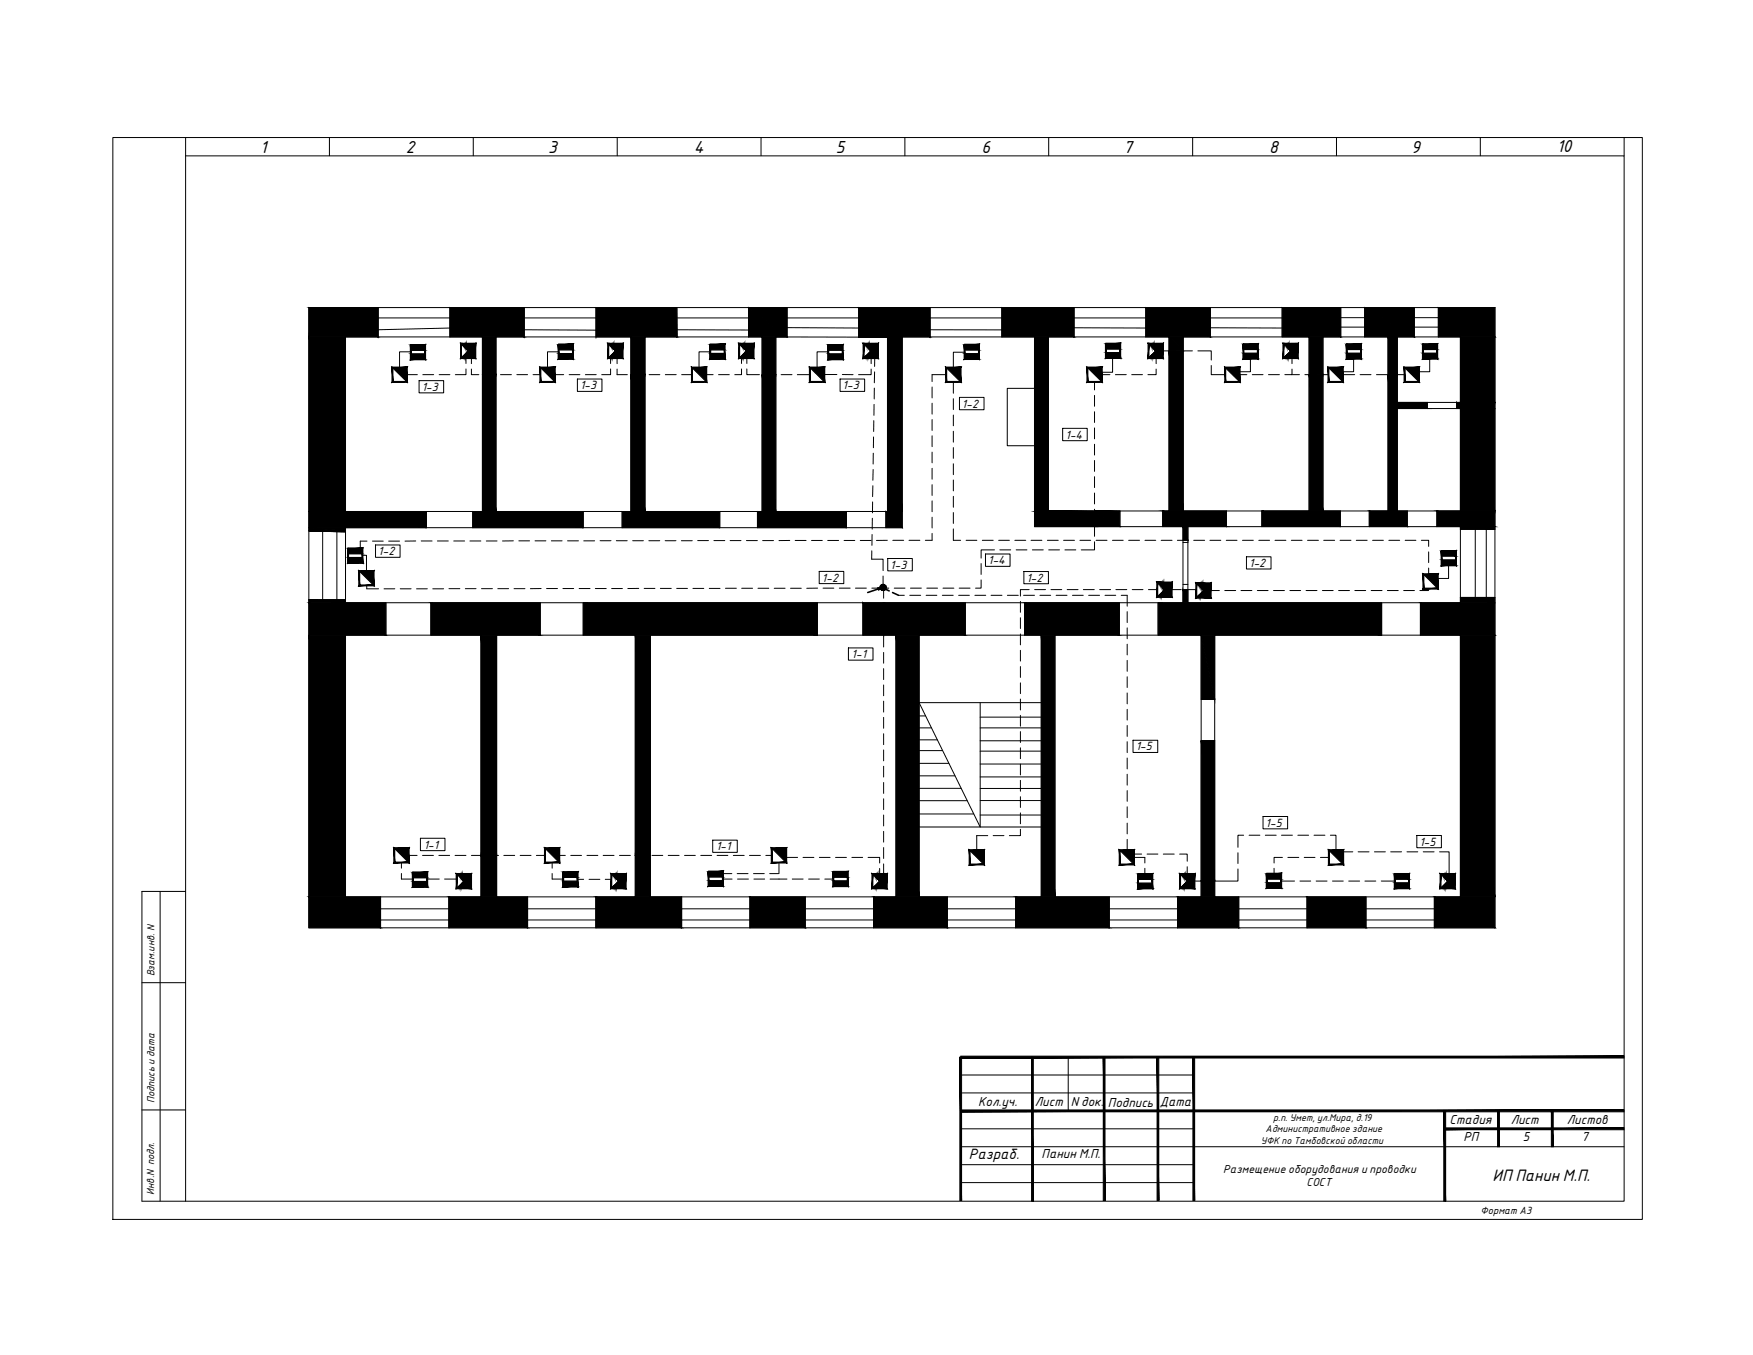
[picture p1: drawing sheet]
<svg xmlns="http://www.w3.org/2000/svg" width="279mm" height="216mm" viewBox="0 0 279 216" stroke-linecap="round" stroke-linejoin="round" font-family="sans-serif">
<defs><g id="words">
<g font-size="2.7">
<text x="41.5" y="24.4">1</text>
<text x="64.7" y="24.4">2</text>
<text x="87.3" y="24.3">3</text>
<text x="110.6" y="24.3">4</text>
<text x="133.2" y="24.3">5</text>
<text x="156.4" y="24.3">6</text>
<text x="179.1" y="24.3">7</text>
<text x="202.3" y="24.3">8</text>
<text x="224.9" y="24.3">9</text>
<text x="248.1" y="24.3">10</text>
</g>
<text font-size="2.5" x="237.9" y="188.2">ИП Панин М.П.</text>
<text font-size="2.3" x="154.4" y="184.7">Разраб.</text>
<g font-size="2">
<text x="155.9" y="176.3">Кол.уч.</text>
<text x="164.9" y="176.3">Лист</text>
<text x="170.7" y="176.3">N док.</text>
<text x="176.6" y="176.4">Подпись</text>
<text x="184.8" y="176.3">Дата</text>
<text x="231" y="179.1">Стадия</text>
<text x="240.8" y="179.1">Лист</text>
<text x="249.7" y="179.1">Листов</text>
<text x="166" y="184.6">Панин М.П.</text>
<text x="233.2" y="181.8">РП</text>
<text x="242.7" y="181.8">5</text>
<text x="252.1" y="181.8">7</text>
</g>
<g font-size="1.8">
<text x="67.2" y="62.3">1-3</text>
<text x="92.4" y="62">1-3</text>
<text x="134.3" y="62">1-3</text>
<text x="153.3" y="64.9">1-2</text>
<text x="169.8" y="69.9">1-4</text>
<text x="60.3" y="88.5">1-2</text>
<text x="157.5" y="89.9">1-4</text>
<text x="131" y="92.7">1-2</text>
<text x="141.9" y="90.6">1-3</text>
<text x="163.6" y="92.7">1-2</text>
<text x="199.1" y="90.3">1-2</text>
<text x="135.7" y="104.9">1-1</text>
<text x="181" y="119.6">1-5</text>
<text x="201.7" y="131.7">1-5</text>
<text x="67.5" y="135.2">1-1</text>
<text x="114.1" y="135.5">1-1</text>
<text x="226.2" y="134.8">1-5</text>
<text x="195" y="186.9">Размещение оборудования и проводки</text>
<text x="208.3" y="189">СОСТ</text>
</g>
<g font-size="1.6">
<text x="24.6" y="155.6" transform="rotate(-90 24.6 155.6)">Взам.инв. N</text>
<text x="24.6" y="175.8" transform="rotate(-90 24.6 175.8)">Подпись и дата</text>
<text x="24.6" y="190.4" transform="rotate(-90 24.6 190.4)">Инв.N подл.</text>
<text x="236" y="193.4">Формат А3</text>
</g>
<g font-size="1.5">
<text x="202.9" y="178.6">р.п. Умет, ул.Мира, д.19</text>
<text x="200.9" y="182.2">УФК по Тамбовской области</text>
<text x="201.7" y="180.4">Административное здание</text>
</g>
</g></defs>
<!-- layer: DESC -->
<g fill="none" stroke="#000" stroke-width=".16">
<path d="M18 21.9h243.8v172.4h-243.8zM29.6 24.8h229.3v166.6h-236.3v-49.4h7M29.6 21.9v169.5M52.5 21.9v2.9M75.4 21.9v2.9M98.4 21.9v2.9M121.3 21.9v2.9M144.2 21.9v2.9M167.1 21.9v2.9M190.1 21.9v2.9M213 21.9v2.9M235.9 21.9v2.9"/>
<path d="M258.9 21.9v2.9M49.2 49h189.1v98.8h-189.1zM55.1 53.7h21.8v27.8h-21.8zM60.3 49v4.8M60.3 50.7h11.4M64.8 59.7h1.7M65.4 56.1h-1.7v2.5M65.5 55h2.2v.8h-2.2zM65.5 56.4h2.2v.9h-2.2zM67.4 59.7h1.7M70 59.7h1.7M71.7 49v4.7"/>
<path d="M71.7 52.3l-11.4 .2M74.3 58.8v.9h-1.7M74.3 57v.9M75.1 58.8v.9h1.2M75.1 57.1v.8M77.2 59.7h1.7M79.1 53.7h21.5v27.8h-21.5zM79.8 59.7h1.7M82.4 59.7h1.7M83.6 50.7h11.4M83.6 49v4.8M83.6 52.5l11.4 .1"/>
<path d="M85 59.7h1.1M88.4 59.7h1.4M89 56.1h-1.7v2.5M89 54.9h2.3v.8h-2.3zM89 56.3h2.3v.9h-2.3zM90.7 59.7h1.7M93.3 59.7h1.7M95 49v4.9M97.3 58.8v.9h-1.4M97.3 57v.9M98.4 58.8v.9h1.6M98.4 57.1v.8"/>
<path d="M100.9 59.7h1.7M102.8 53.7h18.7v27.8h-18.7zM103.5 59.7h1.7M106 59.7h1.8M107.9 50.7h11.4M107.9 49v4.7M107.9 52.5l11.4 .1M108.6 59.7h1.7M112.6 59.7h1.1M113.1 56.1h-1.7v2.5M113.2 54.9h2.3v.8h-2.3zM113.2 56.3h2.3v.9h-2.3z"/>
<path d="M114.5 59.7h1.7M118.2 58.8v.9h-1.1M118.2 57v.9M119 58.8v.9h2M119 57v.9M119.3 49v4.7M121.9 59.7h1.7M124.5 59.7h1.7M125.4 50.7h11.5M125.4 49v4.7M125.4 52.2l11.5 .1M127.1 59.7h2"/>
<path d="M131.4 59.7h2M131.9 56.1h-1.7v2.5M132 55h2.3v.8h-2.3zM132 56.4h2.3v.8h-2.3zM134.3 59.7h1.7M136.9 49v4.7M138.8 58.8v.9h-2M138.8 57.1v.8M139.4 59.3v1.7M139.4 57.1v1.3M141.4 53.7v27.8h-17.8v-27.8h17.8M148.2 50.7h11.5"/>
<path d="M148.2 49v4.8M148.2 52.5l11.5 .1M150.8 59.7h-2.2v1.1M153.7 56.1h-1.8v2.5M153.7 54.9h2.3v.9h-2.3zM153.7 56.4h2.3v.8h-2.3zM159.7 49v4.7M167.1 53.7h19.2v27.7h-19.2zM171.2 50.7h11.4M171.2 49v4.7M171.2 52.2l11.4 .1M175.6 59.7h1.3"/>
<path d="M176.3 54.7h2.3v.9h-2.3zM176.3 56.2h2.3v.8h-2.3zM177.3 57.2v2.1h-1.7M177.8 59.7h1.7M180.4 59.7h1.7M182.6 49v4.7M184.3 58.8v.9h-1.3M184.3 57.1v.8M185.3 55.9h2.2M188.3 55.9h1.7M188.6 53.7h20.1v27.7h-20.1zM190.9 55.9h2.2v1.5"/>
<path d="M192.9 50.7h11.5M192.9 49v4.7M192.9 52.2l11.5 .1M193.1 58.2v1.5h2.2M197.6 59.7h1.1M198.2 54.8h2.3v.9h-2.3zM198.2 56.3h2.3v.8h-2.3zM199.3 57.2v2h-1.7M199.6 59.7h1.7M202.2 59.7h1.7M204.4 49v4.7M205.9 58.8v.9h-1.1"/>
<path d="M205.9 59.7h1.2M205.9 57.1v.8M208 59.7h1.7M210.6 59.7h1.1M210.9 53.7h21.9v27.7h-21.9zM213.7 52.1h3.8M213.7 50.6h3.8M213.7 49v4.7M214 59.7h1.9M214.6 54.8h2.3v.9h-2.3zM214.6 56.3h2.3v.8h-2.3zM215.7 57.2v2h-1.7"/>
<path d="M216.8 59.7h1.7M217.5 49v4.7M219.4 59.7h1.7M221.2 53.7v27.7M222 59.7h1.9M222.7 53.7v27.7M225.4 49v4.7M225.4 52.1h3.8M225.4 50.6h3.8M226.8 54.8h2.3v.9h-2.3zM226.8 56.3h2.3v.8h-2.3zM227.9 57.2v2h-1.7"/>
<path d="M229.2 49v4.7M66.8 60.6h3.9v2h-3.9zM92 60.4h3.9v2h-3.9zM133.9 60.4h3.9v2h-3.9zM139.1 80v1.7M139.1 77.4v1.7M139.2 74.8l-.1 1.7M139.2 72.2v1.7M139.2 69.6v1.7M139.3 67l-.1 1.8M139.3 64.4v1.8M139.4 61.8l-.1 1.8"/>
<path d="M148.6 61.7v1.7M148.6 64.2v1.8M148.6 66.9v1.7M148.6 69.4v1.8M148.6 72v1.8M148.6 74.6v1.8M148.6 77.2v1.7M148.6 79.8v1.7M151.9 60.8v1.9M151.9 63.5v1.8M151.9 66.1v1.7M151.9 68.7v1.7"/>
<path d="M151.9 71.3v1.7M151.9 73.9v1.7M151.9 76.5v1.7M151.9 79.1v1.7M152.9 63.3h3.9v2h-3.9zM164.9 61.9h-4.4v9.1h4.4M169.4 68.2h3.9v2h-3.9zM174.4 60.8v1.3M174.4 63v1.7M174.4 65.6v1.7M174.4 68.2v1.7M174.4 70.8v1.7"/>
<path d="M174.4 73.4v1.7M174.4 76v1.7M174.4 78.6v1.7M222.7 65.1h10.1M222.7 64.1h10.1M227.5 64.1v1M232.2 64.1v1M49.2 84.6l5.9 .2M49.2 95.6h5.9M51.4 84.7v10.9M53.7 84.7v10.9M55.1 84.1h88.7v-30.4h21.1v30.2h23.6v12.1h-133.4z"/>
<path d="M55.5 87.4h2.3v.8h-2.3zM55.5 88.8h2.3v.9h-2.3zM57.8 88.5h.6v2.5M58.5 93.3v.5h1.8M58.5 86.2h-1.1v1.1M59.4 86.2h1.7M59.9 86.8h3.9v2h-3.9zM61.2 93.8h1.7M61.5 96v5.2M61.9 86.2h1.8M63.8 93.8h1.7M66.3 86.2h-1.7"/>
<path d="M66.4 93.8h1.7M67.1 86.2h1.8M68 81.5v2.6M68.7 96v5.2M69 93.8h1.7M69.7 86.2h1.8M71.6 93.8h1.7M72.3 86.2h1.8M74.2 93.8h1.7M74.9 86.2h1.7M75.3 81.5v2.6M76.7 93.8h1.8"/>
<path d="M77.5 86.2h1.7M79.3 93.8h1.8M81.8 86.2h-1.7M81.9 93.8h1.8M82.7 86.2h1.7M85.3 86.2h1.7M86.1 96v5.2M86.2 93.8h-1.7M87.1 93.8h1.8M87.9 86.2h1.7M89.7 93.8h1.7M90.5 86.2h1.7"/>
<path d="M92.3 93.8h1.7M93 81.5v2.6M93 96v5.2M93 86.2h1.8M94.9 93.8h1.7M95.6 86.2h1.8M97.5 93.8h1.7M98.2 86.2h1.8M99.2 81.5v2.6M100.8 86.2h1.7M101.8 93.8h-1.7M102.7 93.8h1.7"/>
<path d="M103.4 86.2h1.7M105.3 93.8h1.7M106 86.2h1.7M107.9 93.8h1.7M108.6 86.2h1.7M110.4 93.8h1.8M111.2 86.1h1.7M113 93.8h1.8M113.8 86.1h1.7M114.7 81.5v2.6M115.6 93.7h1.8M116.4 86.1h1.7"/>
<path d="M118.2 93.7h1.7M119 86.1h1.7M120.7 81.5v2.6M120.8 93.7h1.7M121.6 86.1h1.7M123.4 93.7h1.7M125.9 86.1h-1.7M126 93.7h1.7M126.7 86.1h1.8M129.3 86.1h1.8M130.3 96v5.2M130.3 93.7h-1.7"/>
<path d="M130.6 91h3.9v2h-3.9zM131.2 93.7h1.7M131.9 86.1h1.8M133.8 93.7h1.7M134.5 86.1h1.7M134.9 81.5v2.6M136.3 93.7h1.8M137.1 86.1h1.7M137.5 96v5.2M139 87.8l-.1 1.3h1.9v1.8M139 93.7h2.7M139 85.2v1.7"/>
<path d="M139 82.6v1.7M140.8 91.8v1.8M140.8 93.7v1.6M140.8 96.2v1.7M140.8 98.8v1.7M141.2 81.5v2.6M141.4 86.1h-1.7M141.5 89h3.9v2h-3.9zM142.3 86.1h1.7M142.5 93.7h1.7M143.2 94.9h.9M144.9 86.1h1.7"/>
<path d="M145 94.9h1.7M145.1 93.7h1.7M147.6 94.9h1.7M147.7 93.7h1.7M148.6 85v1.1h-1.1M148.6 82.4v1.7M150.2 94.9h1.7M150.3 93.7h1.7M151.9 84.3v1.8h1.2M151.9 81.7v1.7M152.8 94.9h1.7M152.9 93.7h1.7"/>
<path d="M153.9 96v5.2M154 86.1h1.7M155.4 94.9h1.7M156.4 92.4v1.3h-.9M156.4 89.8v1.7M156.6 86.1h1.7M157.1 88.3h3.9v1.9h-3.9zM158 94.9h1.7M158.5 87.6h-2.1v1.3M159.2 86.1h1.7M159.4 87.6h1.7M160.6 94.9h1.7"/>
<path d="M161.7 86.1h1.8M162 87.6h1.7M162.6 95.8v1.8M162.6 98.4v1.7M163.1 94.9h1.8M163.2 91.1h3.9v1.9h-3.9zM163.3 96v5.2M164 93.9h-1.4v1.1M164.3 86.1h1.8M164.5 87.6h1.8M164.9 93.9h1.7M165.7 94.9h1.8"/>
<path d="M166.9 86.1h1.8M167.1 87.6h1.8M167.5 93.9h1.7M168.3 94.9h1.8M169.5 86.1h1.8M169.7 87.6h1.8M170.1 93.9h1.7M170.9 94.9h1.7M172.1 86.1h1.7M172.7 93.9h1.7M173.5 94.9h1.8M174.4 86.3v1.3h-2.1"/>
<path d="M174.4 81.1v1.8M174.4 83.7v1.8M174.7 86.1h1.7M175.3 93.9h1.7M176.1 94.9h1.7M177.3 86.1h1.7M177.9 93.9h1.7M178.4 96v5.2M178.5 81.4v2.5M178.7 94.9h1v1.7M179.7 97.5v1.7M179.9 86.1h1.7"/>
<path d="M180.5 93.9h1.7M182.5 86.1h1.7M183 93.9h1.4M184.6 96v5.2M185.1 86.1h1.7M185.3 81.4v2.5M186.7 93.9h1.6M187.7 86.1h1.7M188.5 86.4h.8M188.5 93.1h.8M189.1 93.9h1.6M190.3 86.1h1.7"/>
<path d="M192.8 86.1h1.8M192.9 94.1h1.4M195.2 94.1h1.7M195.4 86.1h1.8M195.5 81.4v2.5M197.8 94.1h1.7M198 86.1h1.8M198.7 88.7h3.9v2h-3.9zM200.4 94.1h1.7M200.6 86.1h1.7M201.1 81.4v2.5M203 94.1h1.7"/>
<path d="M203.2 86.1h1.7M205.6 94.1h1.7M205.8 86.1h1.7M208.2 94.1h1.7M208.4 86.1h1.7M210.8 94.1h1.7M211 86.1h1.7M213.4 94.1h1.7M213.6 86.1h1.7M213.6 81.4v2.5M215.9 94.1h1.8M216.2 86.1h1.7"/>
<path d="M218.2 81.4v2.5M218.5 94.1h1.8M218.8 86.1h1.7M220.2 96v5.2M221.1 94.1h1.8M221.4 86.1h1.7M223.7 94.1h1.7M224 86.1h1.7M224.3 81.4v2.5M226.3 94.1h1.4M226.4 96v5.2M226.5 86.1h1.2v1"/>
<path d="M227.7 87.9v1.7M227.7 90.5v1M229 81.4v2.5M229.8 89.2h2.3v.9h-2.3zM230.9 90.1v2.1h-1.7M232.8 83.9h-43.5v12.1h43.5v-12M232.8 84.3h5.5M232.8 95.2h5.5M235.1 84.3v10.9M236.9 84.3v10.9M55.1 101.2h21.6v41.7h-21.6zM79.2 101.2h22.1v41.7h-22.1z"/>
<path d="M103.7 101.2h39.1v41.7h-39.1zM135.2 103.2h3.9v2h-3.9zM140.8 101.4v1.7M140.8 104v1.7M140.8 106.5v1.8M140.8 109.1v1.8M140.8 111.7v1.8M140.8 114.3v1.7M140.8 116.9v1.7M140.8 119.5v1.7M146.5 101.2h19.5v41.7h-19.5zM146.5 116h2"/>
<path d="M146.5 119.6h3.7M146.5 117.9h2.9M146.5 114.1h1M156.2 112v19.8l-9.7-19.8h19.5M156.2 114.3h9.8M156.2 116h9.8M156.2 118h9.8M156.2 119.7h9.8M162.6 101v1.8M162.6 103.6v1.7M162.6 106.2v1.7M162.6 108.8v1.7"/>
<path d="M162.6 111.4v1.7M162.6 114v1.7M162.6 116.6v1.7M162.6 119.2v1.7M168.1 101.2h23.3v41.7h-23.3zM179.7 100v1.8M179.7 102.6v1.8M179.7 105.2v1.8M179.7 107.8v1.7M179.7 110.4v1.7M179.7 113v1.7M179.7 115.6v1.7"/>
<path d="M179.7 118.2v1.7M180.6 117.9h3.9v2h-3.9zM191.4 118h2.2M191.4 111.4h2.2M193.6 101.2h39.2v41.7h-39.2zM64 137.4v.9M64 139.2v.9h1.7M65.1 136.3h1.4M65.8 139h2.3v.9h-2.3zM67 133.6h3.9v1.9h-3.9zM67.3 136.3h1.8M69.9 136.3h1.8"/>
<path d="M72.5 136.3h1.8M75.1 136.3h1.7M77.7 136.3h1.8M80.3 136.3h1.7M82.9 136.3h1.7M85.5 136.3h1.4M88 139.2v.9h1.7M88 137.4v.9M89.1 136.3h1M89.8 139h2.2v.8h-2.2zM91 136.3h1.7M93.5 136.3h1.8"/>
<path d="M96.1 136.3h1.8M98.7 136.3h1.8M101.3 136.3h1.8M103.9 136.3h1.7M106.5 136.3h1.7M109.1 136.3h1.7M111.7 136.3h1.7M112.9 138.9h2.3v.8h-2.3zM113.6 133.9h3.9v1.9h-3.9zM114.3 136.3h1.7M115.2 139.2h1.4M116.9 136.3h1.7"/>
<path d="M117.5 139.2h1.7M119.5 136.3h1.7M120.1 139.2h1.7M122.1 136.3h.9M122.7 139.2h1.4M124.2 137.4v1.8M125.3 136.6h1.8M128 136.6h1.7M130.6 136.6h1.7M132.8 138.9h2.3v.9h-2.3zM133.2 136.6h1.7M135.8 136.6h1.7"/>
<path d="M138.4 136.6h1.8v.9M140.2 138.4v.9M140.8 122.1v1.7M140.8 124.7v1.7M140.8 127.3v1.7M140.8 129.9v1.7M140.8 132.5v1.7M140.8 135.1v1.7M140.8 137.7v1.5M146.5 131.8h19.5M146.5 129.7h8.7M146.5 127.6h7.6"/>
<path d="M146.5 125.6h6.7M146.5 123.6h5.7M146.5 121.6h4.7M156.2 121.7h9.8M156.2 123.8h9.8M156.2 125.6h9.8M156.2 127.6h9.8M156.2 129.9h9.8M157.4 133.1h-1.7v2.4M158.3 133.1h1.7M162.6 132.1v1h-1.7M162.6 121.8v1.7"/>
<path d="M162.6 124.3v1.8M162.6 126.9v1.8M162.6 129.5v1.8M179.7 120.8v1.7M179.7 123.4v1.7M179.7 126v1.7M179.7 128.6v1.7M179.7 131.2v1.7M179.7 133.7v1.8M180.8 136.6h1.7v.9M180.8 136.1h1.2M181.4 139.3h2.3v.8h-2.3z"/>
<path d="M182.5 138.4v.8M182.8 136.1h1.7M185.4 136.1h1.7M188 136.1h1.2v1.1M189.2 138.1v1.1M197.3 138.5v1.9h-6.9M197.3 135.9v1.7M198.2 133.1h-.9v1.9M199.1 133.1h1.7M201.3 130.1h3.9v2h-3.9zM201.7 133.1h1.7M201.9 139.2h2.3v.9h-2.3z"/>
<path d="M203.1 138.4v.8M204.3 133.1h1.7M204.4 136.6h-1.3v.9M205.3 136.6h1.7M206.9 133.1h1.7M207.9 136.6h1.7M209.4 133.1h1.8M210.5 136.6h1.3M212 133.1h.9v2.4M214.1 135.7h1.5M216.5 135.7h1.7M219.1 135.7h1.7"/>
<path d="M221.7 135.7h1.7M222.3 139.2h2.3v.9h-2.3zM224.3 135.7h1.7M225.8 133.1h3.9v2h-3.9zM226.8 135.7h1.8M229.4 135.7h1.6v3.5M22.6 156.6h7M25.5 142v49.4M60.7 146.6h10.8M60.7 144.8h10.8M60.7 142.9v4.9M65.8 140.4h2.3v.9h-2.3z"/>
<path d="M68.1 140.1h1.9M70.9 140.1h1.9M71.5 142.9v4.9M84.1 146.6h10.9M84.1 144.8h10.9M84.1 142.9v4.9M89.8 140.4h2.2v.9h-2.2zM92 140.1h1M93.9 140.1h1.7M95 142.9v4.9M96.5 140.1h.9M108.6 146.6h10.9"/>
<path d="M108.6 144.8h10.9M108.6 142.9v4.9M112.9 140.3h2.3v.9h-2.3zM115.3 140.1h1.4M117.6 140.1h1.7M119.5 142.9v4.9M120.2 140.1h1.7M122.7 140.1h2.7M126.3 140.1h1.7M128.3 146.6h10.9M128.3 144.8h10.9M128.3 142.9v4.9"/>
<path d="M128.9 140.1h1.7M131.5 140.1h1.2M132.8 140.4h2.3v.8h-2.3zM139.2 142.9v4.9M151 146.6h10.9M151 144.8h10.9M151 142.9v4.9M161.9 142.9v4.9M176.8 146.6h10.9M176.8 144.8h10.9M176.8 142.9v4.9M181.4 140.7h2.3v.9h-2.3z"/>
<path d="M187.7 142.9v4.9M197.4 146.6h10.9M197.4 144.8h10.9M197.4 142.9v4.9M201.9 140.7h2.3v.8h-2.3zM204.2 140.4h2.1M207.2 140.4h1.7M208.3 142.9v4.9M209.8 140.4h1.7M212.4 140.4h1.7M215 140.4h1.7M217.5 140.4h1.8"/>
<path d="M217.7 142.9v4.9M217.7 146.6h10.9M217.7 144.8h10.9M220.1 140.4h2.2M222.3 140.7h2.3v.8h-2.3zM228.6 142.9v4.9M22.6 176.9h7M153.1 171.3h37.2M153.1 174.1h37.2M153.1 179.9h37.2M170.3 168.4v8.6M153.1 182.7h105.7"/>
<path d="M153.1 188.4h37.2M153.1 185.6h37.2"/>
</g>
<!-- layer: LINK -->
<g fill="#000" stroke="#000" stroke-width=".16">
<path d="M123.6 53.7h1.8zM136.9 53.7h6.9zM49.2 84.1h5.9v.5zM188.5 93.9h.8zM191.4 101.2h2.2v10.2z"/>
<path d="M49.2 53.7l5.9 27.8v-27.8zM49.2 53.7l5.9 27.8h-5.9z"/>
<path d="M49.2 49l11.1 4.7v-4.7zM49.2 49l11.1 4.7h-11.1z"/>
<path d="M76.9 53.7l2.2 6v-6zM76.9 53.7l2.2 6h-2.2z"/>
<path d="M76.9 59.7l2.2 21.8v-21.8zM76.9 59.7l2.2 21.8h-2.2z"/>
<path d="M71.7 49l11.9 4.7v-4.7zM71.7 49l11.9 4.7h-11.9z"/>
<path d="M100.6 53.7l2.2 6v-6zM100.6 53.7l2.2 6h-2.2z"/>
<path d="M100.6 59.7l2.2 21.8v-21.8zM100.6 59.7l2.2 21.8h-2.2z"/>
<path d="M95 49l12.9 4.7v-4.7zM95 49l12.9 4.7h-12.9z"/>
<path d="M121.5 53.7l2.1 6v-6zM121.5 53.7l2.1 6h-2.1z"/>
<path d="M121.5 59.7l2.1 21.8v-21.8zM121.5 59.7l2.1 21.8h-2.1z"/>
<path d="M119.3 49l6.1 4.7v-4.7zM119.3 49l6.1 4.7h-6.1z"/>
<path d="M136.9 53.7h6.9zM136.9 53.7h6.9zM136.9 53.7h6.9z"/>
<path d="M141.4 53.7l2.4 27.8v-27.8zM141.4 53.7l2.4 27.8h-2.4z"/>
<path d="M136.9 49l11.3 4.7v-4.7zM136.9 49l11.3 4.7h-11.3z"/>
<path d="M164.9 53.7l2.2 27.7v-27.7zM164.9 53.7l2.2 27.7h-2.2z"/>
<path d="M159.7 49l11.5 4.7v-4.7zM159.7 49l11.5 4.7h-11.5z"/>
<path d="M186.3 53.7l2.3 2.2v-2.2zM186.3 53.7l2.3 2.2h-2.3z"/>
<path d="M186.3 55.9l2.3 25.5v-25.5zM186.3 55.9l2.3 25.5h-2.3z"/>
<path d="M182.6 49l10.3 4.7v-4.7zM182.6 49l10.3 4.7h-10.3z"/>
<path d="M208.7 53.7l2.2 6v-6zM208.7 53.7l2.2 6h-2.2z"/>
<path d="M208.7 59.7l2.2 21.7v-21.7zM208.7 59.7l2.2 21.7h-2.2z"/>
<path d="M204.4 49l9.3 4.7v-4.7zM204.4 49l9.3 4.7h-9.3z"/>
<path d="M221.2 53.7l1.5 6v-6zM221.2 53.7l1.5 6h-1.5z"/>
<path d="M221.2 59.7l1.5 21.7v-21.7zM221.2 59.7l1.5 21.7h-1.5z"/>
<path d="M217.5 49l7.9 4.7v-4.7zM217.5 49l7.9 4.7h-7.9z"/>
<path d="M229.2 49l9.1 4.7v-4.7zM229.2 49l9.1 4.7h-9.1z"/>
<path d="M232.8 53.7l5.5 10.4v-10.4zM232.8 53.7l5.5 10.4h-5.5z"/>
<path d="M222.7 64.1l4.8 1v-1zM222.7 64.1l4.8 1h-4.8z"/>
<path d="M232.2 64.1l.6 1v-1zM232.2 64.1l.6 1h-.6z"/>
<path d="M232.8 64.1l5.5 1v-1zM232.8 64.1l5.5 1h-5.5z"/>
<path d="M232.8 65.1l5.5 16.3v-16.3zM232.8 65.1l5.5 16.3h-5.5z"/>
<path d="M49.2 84.1v.5h5.9zM49.2 84.6h5.9v.2z"/>
<path d="M49.2 95.6l5.9 .4v-.4zM49.2 95.6l5.9 .4h-5.9z"/>
<path d="M49.2 96l12.3 5.2v-5.2zM49.2 96l12.3 5.2h-12.3z"/>
<path d="M49.2 81.5l18.8 2.6v-2.6zM49.2 81.5l18.8 2.6h-18.8z"/>
<path d="M68.7 96l17.4 5.2v-5.2zM68.7 96l17.4 5.2h-17.4z"/>
<path d="M75.3 81.5l17.7 2.6v-2.6zM75.3 81.5l17.7 2.6h-17.7z"/>
<path d="M99.2 81.5l15.5 2.6v-2.6zM99.2 81.5l15.5 2.6h-15.5z"/>
<path d="M93 96l37.3 5.2v-5.2zM93 96l37.3 5.2h-37.3z"/>
<path d="M120.7 81.5l14.2 2.6v-2.6zM120.7 81.5l14.2 2.6h-14.2z"/>
<path d="M137.5 96l3.3 5.2v-5.2zM137.5 96l3.3 5.2h-3.3z"/>
<path d="M141.2 81.5l2.6 2.6v-2.6zM141.2 81.5l2.6 2.6h-2.6z"/>
<path d="M140.8 96l13.1 5.2v-5.2zM140.8 96l13.1 5.2h-13.1z"/>
<path d="M164.9 81.4l9.5 .1v-.1zM164.9 81.4l9.5 .1h-9.5z"/>
<path d="M164.9 81.5l9.5 2.4v-2.4zM164.9 81.5l9.5 2.4h-9.5z"/>
<path d="M163.3 96l15.1 5.2v-5.2zM163.3 96l15.1 5.2h-15.1z"/>
<path d="M174.4 81.4l4.1 .1v-.1zM174.4 81.4l4.1 .1h-4.1z"/>
<path d="M174.4 81.5l4.1 2.4v-2.4zM174.4 81.5l4.1 2.4h-4.1z"/>
<path d="M188.5 83.9l.8 2.2v-2.2zM188.5 83.9l.8 2.2h-.8z"/>
<path d="M188.5 93.9l.8 2.1v-2.1zM188.5 93.9l.8 2.1h-.8z"/>
<path d="M185.3 81.4l10.2 2.5v-2.5zM185.3 81.4l10.2 2.5h-10.2z"/>
<path d="M201.1 81.4l12.5 2.5v-2.5zM201.1 81.4l12.5 2.5h-12.5z"/>
<path d="M184.6 96l35.6 5.2v-5.2zM184.6 96l35.6 5.2h-35.6z"/>
<path d="M218.2 81.4l6.1 2.5v-2.5zM218.2 81.4l6.1 2.5h-6.1z"/>
<path d="M229 81.4l9.3 2.5v-2.5zM229 81.4l9.3 2.5h-9.3z"/>
<path d="M232.8 83.9l5.5 .4v-.4zM232.8 83.9l5.5 .4h-5.5z"/>
<path d="M232.8 95.2l5.5 .8v-.8zM232.8 95.2l5.5 .8h-5.5z"/>
<path d="M226.4 96l11.9 5.2v-5.2zM226.4 96l11.9 5.2h-11.9z"/>
<path d="M49.2 101.2l5.9 41.7v-41.7zM49.2 101.2l5.9 41.7h-5.9z"/>
<path d="M76.7 101.2l2.5 35.1v-35.1zM76.7 101.2l2.5 35.1h-2.5z"/>
<path d="M101.3 101.2l2.4 35.1v-35.1zM101.3 101.2l2.4 35.1h-2.4z"/>
<path d="M142.8 101.2l3.7 41.7v-41.7zM142.8 101.2l3.7 41.7h-3.7z"/>
<path d="M166 101.2l2.1 41.7v-41.7zM166 101.2l2.1 41.7h-2.1z"/>
<path d="M191.4 101.2v10.2h2.2zM191.4 111.4h2.2z"/>
<path d="M191.4 118l2.2 22.4v-22.4zM191.4 118l2.2 22.4h-2.2z"/>
<path d="M232.8 101.2l5.5 41.7v-41.7zM232.8 101.2l5.5 41.7h-5.5z"/>
<path d="M76.7 136.3l2.5 6.6v-6.6zM76.7 136.3l2.5 6.6h-2.5z"/>
<path d="M101.3 136.3l2.4 6.6v-6.6zM101.3 136.3l2.4 6.6h-2.4z"/>
<path d="M49.2 142.9l11.5 4.9v-4.9zM49.2 142.9l11.5 4.9h-11.5z"/>
<path d="M71.5 142.9l12.6 4.9v-4.9zM71.5 142.9l12.6 4.9h-12.6z"/>
<path d="M95 142.9l13.6 4.9v-4.9zM95 142.9l13.6 4.9h-13.6z"/>
<path d="M119.5 142.9l8.8 4.9v-4.9zM119.5 142.9l8.8 4.9h-8.8z"/>
<path d="M139.2 142.9l11.8 4.9v-4.9zM139.2 142.9l11.8 4.9h-11.8z"/>
<path d="M161.9 142.9l14.9 4.9v-4.9zM161.9 142.9l14.9 4.9h-14.9z"/>
<path d="M191.4 140.4l2.2 2.5v-2.5zM191.4 140.4l2.2 2.5h-2.2z"/>
<path d="M187.7 142.9l9.7 4.9v-4.9zM187.7 142.9l9.7 4.9h-9.7z"/>
<path d="M208.3 142.9l9.4 4.9v-4.9zM208.3 142.9l9.4 4.9h-9.4z"/>
<path d="M228.6 142.9l9.7 4.9v-4.9zM228.6 142.9l9.7 4.9h-9.7z"/>
</g>
<!-- layer: DESC -->
<g fill="#000" stroke="#000" stroke-width=".16">
<path d="M62.6 58.6h2.2v2.2zM86.2 58.6h2.1l.1 2.2zM110.4 58.6h2.1v2.2zM129.2 58.6h2.1v2.2zM150.9 58.6h2.1v2.2zM173.4 58.6h2.1v2.2zM195.3 58.6h2.2v2.2zM211.8 58.6h2.1l.1 2.2zM223.9 58.6h2.2v2.2zM57.3 91.1h2.2v2.1zM226.9 91.6h2.2v2.1zM62.9 135.2h2.2v2.2z"/>
<path d="M86.9 135.2h2.2v2.2zM123.1 135.2h2.1v2.2zM154.6 135.5h2.2v2.2zM178.5 135.5h2.2v2.2zM211.9 135.5h2.1v2.2z"/>
<path d="M62.5 58.5l.1 .1 2.3-.1zM62.6 58.6l2.3-.1-.1 .1zM64.9 58.5l-.1 .1 .1 2.3zM64.8 58.6l.1 2.3-.1-.1zM62.5 60.9h2.4l-.1-.1zM62.5 60.9l.1-.1h2.2zM62.5 58.5v2.4l.1-.1zM62.5 58.5l.1 .1v2.2z"/>
<path d="M65.5 54.9v.1l2.3-.1zM65.5 55l2.3-.1-.1 .1zM67.8 54.9l-.1 .1 .1 2.3zM67.7 55l.1 2.3-.1-.1zM65.4 57.3h2.4l-.1-.1zM65.4 57.3l.1-.1h2.2zM65.4 55v2.3l.1-.1zM65.4 55h.1v2.2z"/>
<path d="M65.5 55l2.2 .8v-.8zM65.5 55l2.2 .8h-2.2z"/>
<path d="M65.5 56.4l2.2 .9v-.9zM65.5 56.4l2.2 .9h-2.2z"/>
<path d="M73.8 54.8h.1l-.1 .2zM73.9 54.8l-.1 .2h.1z"/>
<path d="M73.9 56.8v.2h-.1zM73.8 56.8v.2l.1-.2z"/>
<path d="M73.9 54.8h.2l-.2 .3zM74.1 54.8l-.2 .3h.2z"/>
<path d="M74.1 54.8h.1l-.1 .5zM74.2 54.8l-.1 .5h.1z"/>
<path d="M74.1 56.7v.3h-.2zM73.9 56.7v.3l.2-.3z"/>
<path d="M74.2 56.6v.4h-.1zM74.1 56.6v.4l.1-.4z"/>
<path d="M74.2 54.8h.2l-.2 .6zM74.4 54.8l-.2 .6h.2z"/>
<path d="M74.3 54.8h.2l-.2 .8zM74.5 54.8l-.2 .8h.2z"/>
<path d="M74.4 56.4v.6h-.2zM74.2 56.4v.6l.2-.6z"/>
<path d="M74.5 54.8h.1l-.1 .9zM74.6 54.8l-.1 .9h.1z"/>
<path d="M74.5 56.2v.8h-.1zM74.4 56.2v.8l.1-.8z"/>
<path d="M74.6 54.8h.2l-.2 2.2zM74.8 54.8l-.2 2.2h.2z"/>
<path d="M74.6 56.1v.9h-.1zM74.5 56.1v.9l.1-.9z"/>
<path d="M74.6 55.9l.2 .1-1.3 1zM73.5 57l.2 .1 1.1-1.1z"/>
<path d="M74.8 54.8h.1l-.1 2.2zM74.9 54.8l-.1 2.2h.1z"/>
<path d="M73.7 54.7l1.1 1.1-.2 .2zM73.7 54.7l-.2 .1 1.1 1.2z"/>
<path d="M74.9 54.8h.1l-.1 2.2zM75 54.8l-.1 2.2h.1z"/>
<path d="M75.1 54.8h.1l-.1 2.2zM75.2 54.8l-.1 2.2h.1z"/>
<path d="M75.2 54.8h.2l-.2 2.2zM75.4 54.8l-.2 2.2h.2z"/>
<path d="M75.4 54.8h.1l-.1 2.2zM75.5 54.8l-.1 2.2h.1z"/>
<path d="M75.5 54.8h.2l-.2 2.2zM75.7 54.8l-.2 2.2h.2z"/>
<path d="M75.8 54.7v2.4l-.1-.1zM75.8 54.7l-.1 .1v2.2zM73.4 54.7h2.4l-.1 .1zM73.4 54.7l.1 .1h2.2zM73.4 54.7l.1 .1-.1 2.3zM73.5 54.8l-.1 2.3 .1-.1zM73.4 57.1l.1-.1 2.3 .1zM73.5 57l2.3 .1-.1-.1z"/>
<path d="M86.1 58.5l.1 .1 2.3-.1zM86.2 58.6l2.3-.1-.2 .1zM88.5 58.5l-.2 .1 .2 2.3zM88.3 58.6l.2 2.3-.2-.1zM86.1 60.9h2.4l-.2-.1zM86.1 60.9l.1-.1h2.1zM86.1 58.5v2.4l.1-.1zM86.1 58.5l.1 .1v2.2z"/>
<path d="M89 54.8v.2l2.4-.2zM89 55l2.4-.2-.2 .2zM91.4 54.8l-.2 .2 .2 2.2zM91.2 55l.2 2.2-.2-.1zM89 57.2h2.4l-.2-.1zM89 57.2l.1-.1h2.1zM89 54.9v2.3l.1-.1zM89 54.9h.1v2.2z"/>
<path d="M89 54.9l2.3 .8v-.8zM89 54.9l2.3 .8h-2.3z"/>
<path d="M89 56.3l2.3 .9v-.9zM89 56.3l2.3 .9h-2.3z"/>
<path d="M97.3 54.8h.1l-.1 .2zM97.4 54.8l-.1 .2h.1z"/>
<path d="M97.4 54.8h.2l-.2 .3zM97.6 54.8l-.2 .3h.2z"/>
<path d="M97.4 56.8v.2h-.1zM97.3 56.8v.2l.1-.2z"/>
<path d="M97.5 56.7v.3h-.1zM97.4 56.7v.3l.1-.3z"/>
<path d="M97.5 54.8h.2l-.2 .5zM97.7 54.8l-.2 .5h.2z"/>
<path d="M97.7 54.8h.1l-.1 .6zM97.8 54.8l-.1 .6h.1z"/>
<path d="M97.7 56.6v.4h-.2zM97.5 56.6v.4l.2-.4z"/>
<path d="M97.8 54.8h.2l-.2 .8zM98 54.8l-.2 .8h.2z"/>
<path d="M97.8 56.4v.6h-.1zM97.7 56.4v.6l.1-.6z"/>
<path d="M98 54.8h.1l-.1 .9zM98.1 54.8l-.1 .9h.1z"/>
<path d="M98 56.2v.8h-.2zM97.8 56.2v.8l.2-.8z"/>
<path d="M98.1 54.8h.1l-.1 2.2zM98.2 54.8l-.1 2.2h.1z"/>
<path d="M98.1 56.1v.9h-.1zM98 56.1v.9l.1-.9z"/>
<path d="M98.1 55.9l.1 .1-1.2 1zM97 57l.1 .1 1.1-1.1z"/>
<path d="M98.2 54.8h.2l-.2 2.2zM98.4 54.8l-.2 2.2h.2z"/>
<path d="M97.1 54.7l1.1 1.1-.1 .2zM97.1 54.7l-.1 .1 1.1 1.2z"/>
<path d="M98.4 54.8h.1l-.1 2.2zM98.5 54.8l-.1 2.2h.1z"/>
<path d="M98.5 54.8h.2l-.2 2.2zM98.7 54.8l-.2 2.2h.2z"/>
<path d="M98.7 54.8h.1l-.1 2.2zM98.8 54.8l-.1 2.2h.1z"/>
<path d="M98.8 54.8h.2l-.2 2.2zM99 54.8l-.2 2.2h.2z"/>
<path d="M99 54.8h.1l-.1 2.2zM99.1 54.8l-.1 2.2h.1z"/>
<path d="M99.3 54.7v2.4l-.2-.1zM99.3 54.7l-.2 .1v2.2zM96.9 54.7h2.4l-.2 .1zM96.9 54.7l.1 .1h2.1zM96.9 54.7l.1 .1-.1 2.3zM97 54.8l-.1 2.3 .1-.1zM96.9 57.1l.1-.1 2.3 .1zM97 57l2.3 .1-.2-.1z"/>
<path d="M110.2 58.5l.2 .1 2.2-.1zM110.4 58.6l2.2-.1-.1 .1zM112.6 58.5l-.1 .1 .1 2.3zM112.5 58.6l.1 2.3-.1-.1zM110.2 60.9h2.4l-.1-.1zM110.4 60.8h2.1l-2.3 .1zM110.2 58.5v2.4l.2-.1zM110.2 58.5l.2 .1v2.2z"/>
<path d="M113.2 54.8v.2l2.4-.2zM113.2 55l2.4-.2-.2 .2zM115.6 54.8l-.2 .2 .2 2.2zM115.4 55l.2 2.2-.2-.1zM113.1 57.2h2.5l-.2-.1zM113.1 57.2l.2-.1h2.1zM113.1 54.9v2.3l.2-.1zM113.1 54.9h.2v2.2z"/>
<path d="M113.2 54.9l2.3 .8v-.8zM113.2 54.9l2.3 .8h-2.3z"/>
<path d="M113.2 56.3l2.3 .9v-.9zM113.2 56.3l2.3 .9h-2.3z"/>
<path d="M118.1 54.8h.2l-.2 .2zM118.3 54.8l-.2 .2h.2z"/>
<path d="M118.3 54.8h.1l-.1 .3zM118.4 54.8l-.1 .3h.1z"/>
<path d="M118.3 56.8v.2h-.2zM118.1 56.8v.2l.2-.2z"/>
<path d="M118.4 56.7v.3h-.1zM118.3 56.7v.3l.1-.3z"/>
<path d="M118.4 54.8h.1l-.1 .5zM118.5 54.8l-.1 .5h.1z"/>
<path d="M118.5 54.8h.2l-.2 .6zM118.7 54.8l-.2 .6h.2z"/>
<path d="M118.5 56.6v.4h-.1zM118.4 56.6v.4l.1-.4z"/>
<path d="M118.7 54.8h.1l-.1 .8zM118.8 54.8l-.1 .8h.1z"/>
<path d="M118.7 56.4v.6h-.2zM118.5 56.4v.6l.2-.6z"/>
<path d="M118.8 54.8h.2l-.2 .9zM119 54.8l-.2 .9h.2z"/>
<path d="M118.8 56.2v.8h-.1zM118.7 56.2v.8l.1-.8z"/>
<path d="M118.9 54.8h.2l-.2 2.2zM119.1 54.8l-.2 2.2h.2z"/>
<path d="M119 56.1v.9h-.2zM118.8 56.1v.9l.2-.9z"/>
<path d="M119 55.9l.1 .1-1.2 1zM117.9 57l.1 .1 1.1-1.1z"/>
<path d="M119.1 54.8h.1l-.1 2.2zM119.2 54.8l-.1 2.2h.1z"/>
<path d="M118 54.7l1.1 1.1-.1 .2zM117.9 54.8l1.1 1.2-1-1.3z"/>
<path d="M119.2 54.8h.2l-.2 2.2zM119.4 54.8l-.2 2.2h.2z"/>
<path d="M119.4 54.8h.2l-.2 2.2zM119.6 54.8l-.2 2.2h.2z"/>
<path d="M119.5 54.8h.2l-.2 2.2zM119.7 54.8l-.2 2.2h.2z"/>
<path d="M119.7 54.8h.2l-.2 2.2zM119.9 54.8l-.2 2.2h.2z"/>
<path d="M119.9 54.8h.1l-.1 2.2zM120 54.8l-.1 2.2h.1z"/>
<path d="M120.2 54.7v2.4l-.2-.1zM120.2 54.7l-.2 .1v2.2zM117.7 54.7h2.5l-.2 .1zM117.7 54.7l.2 .1h2.1zM117.7 54.7l.2 .1-.2 2.3zM117.9 54.8l-.2 2.3 .2-.1zM117.7 57.1l.2-.1 2.3 .1zM117.9 57l2.3 .1-.2-.1z"/>
<path d="M129 58.5l.2 .1 2.3-.1zM129.2 58.6l2.3-.1-.2 .1zM131.3 58.6l.2 2.3v-2.4zM131.3 58.6l.2 2.3-.2-.1zM129 60.9h2.5l-.2-.1zM129 60.9l.2-.1h2.1zM129 58.5v2.4l.2-.1zM129 58.5l.2 .1v2.2z"/>
<path d="M132 54.9v.1l2.4-.1zM132 55l2.4-.1-.2 .1zM134.4 54.9l-.2 .1 .2 2.3zM134.2 55l.2 2.3-.2-.1zM131.9 57.3h2.5l-.2-.1zM131.9 57.3l.2-.1h2.1zM131.9 55v2.3l.2-.1zM131.9 55h.2v2.2z"/>
<path d="M132 55l2.3 .8v-.8zM132 55l2.3 .8h-2.3z"/>
<path d="M132 56.4l2.3 .8v-.8zM132 56.4l2.3 .8h-2.3z"/>
<path d="M138 54.8h.1l-.1 .2zM138.1 54.8l-.1 .2h.1z"/>
<path d="M138.1 54.8h.2l-.2 .3zM138.3 54.8l-.2 .3h.2z"/>
<path d="M138.1 56.8v.2h-.1zM138 56.8v.2l.1-.2z"/>
<path d="M138.2 56.7v.3h-.1zM138.1 56.7v.3l.1-.3z"/>
<path d="M138.2 54.8h.2l-.2 .5zM138.4 54.8l-.2 .5h.2z"/>
<path d="M138.4 54.8h.1l-.1 .6zM138.5 54.8l-.1 .6h.1z"/>
<path d="M138.4 56.6v.4h-.2zM138.2 56.6v.4l.2-.4z"/>
<path d="M138.5 54.8h.2l-.2 .8zM138.7 54.8l-.2 .8h.2z"/>
<path d="M138.5 56.4v.6h-.1zM138.4 56.4v.6l.1-.6z"/>
<path d="M138.7 54.8h.1l-.1 .9zM138.8 54.8l-.1 .9h.1z"/>
<path d="M138.7 56.2v.8h-.2zM138.5 56.2v.8l.2-.8z"/>
<path d="M138.8 54.8h.2l-.2 2.2zM139 54.8l-.2 2.2h.2z"/>
<path d="M138.8 56.1v.9h-.1zM138.7 56.1v.9l.1-.9z"/>
<path d="M138.8 55.9l.1 .1-1.2 1zM137.7 57l.1 .1 1.1-1.1z"/>
<path d="M138.9 54.8h.2l-.2 2.2zM139.1 54.8l-.2 2.2h.2z"/>
<path d="M137.8 54.7l1.1 1.1-.1 .2zM137.7 54.8l1.1 1.2-1-1.3z"/>
<path d="M139.1 54.8h.1l-.1 2.2zM139.2 54.8l-.1 2.2h.1z"/>
<path d="M139.2 54.8h.2l-.2 2.2zM139.4 54.8l-.2 2.2h.2z"/>
<path d="M139.4 54.8h.1l-.1 2.2zM139.5 54.8l-.1 2.2h.1z"/>
<path d="M139.5 54.8h.2l-.2 2.2zM139.7 54.8l-.2 2.2h.2z"/>
<path d="M139.7 54.8h.1l-.1 2.2zM139.8 54.8l-.1 2.2h.1z"/>
<path d="M140 54.7v2.4l-.2-.1zM139.8 54.8v2.2l.2-2.3zM137.6 54.7h2.4l-.2 .1zM137.6 54.7l.1 .1h2.1zM137.6 54.7l.1 .1-.1 2.3zM137.7 54.8l-.1 2.3 .1-.1zM137.6 57.1l.1-.1 2.3 .1zM137.7 57l2.3 .1-.2-.1z"/>
<path d="M150.7 58.5l.2 .1 2.3-.1zM150.9 58.6l2.3-.1-.2 .1zM153 58.6l.2 2.3v-2.4zM153 58.6l.2 2.3-.2-.1zM150.7 60.9h2.5l-.2-.1zM150.7 60.9l.2-.1h2.1zM150.7 58.5v2.4l.2-.1zM150.7 58.5l.2 .1v2.2z"/>
<path d="M153.7 54.8v.2l2.4-.2zM153.7 55l2.4-.2-.2 .2zM156.1 54.8l-.2 .2 .2 2.3zM155.9 55l.2 2.3-.2-.2zM153.7 57.3h2.4l-.2-.2zM153.7 57.3l.1-.2h2.1zM153.7 54.9v2.4l.1-.2zM153.7 54.9h.1v2.2z"/>
<path d="M153.7 54.9l2.3 .9v-.9zM153.7 54.9l2.3 .9h-2.3z"/>
<path d="M153.7 56.4l2.3 .8v-.8zM153.7 56.4l2.3 .8h-2.3z"/>
<path d="M173.2 58.5l.2 .1 2.3-.1zM173.4 58.6l2.3-.1-.2 .1zM175.7 58.5l-.2 .1 .2 2.3zM175.5 58.6l.2 2.3-.2-.1zM173.2 60.9h2.5l-.2-.1zM173.2 60.9l.2-.1h2.1zM173.2 58.5v2.4l.2-.1zM173.2 58.5l.2 .1v2.2z"/>
<path d="M176.3 54.7v.1l2.3-.1zM176.3 54.8l2.3-.1-.1 .1zM178.6 54.7l-.1 .1 .1 2.3zM178.5 54.8l.1 2.3-.1-.1zM176.2 57.1h2.4l-.1-.1zM176.2 57.1l.1-.1h2.2zM176.2 54.7v2.4l.1-.1zM176.2 54.7h.1v2.3z"/>
<path d="M176.3 54.7l2.3 .9v-.9zM176.3 54.7l2.3 .9h-2.3z"/>
<path d="M176.3 56.2l2.3 .8v-.8zM176.3 56.2l2.3 .8h-2.3z"/>
<path d="M183.4 54.8h.1l-.1 .2zM183.5 54.8l-.1 .2h.1z"/>
<path d="M183.5 56.8v.2h-.1zM183.4 56.8v.2l.1-.2z"/>
<path d="M183.5 54.8h.2l-.2 .3zM183.7 54.8l-.2 .3h.2z"/>
<path d="M183.6 54.8h.2l-.2 .5zM183.8 54.8l-.2 .5h.2z"/>
<path d="M183.7 56.7v.3h-.2zM183.5 56.7v.3l.2-.3z"/>
<path d="M183.8 56.6v.4h-.2zM183.6 56.6v.4l.2-.4z"/>
<path d="M183.8 54.8h.1l-.1 .6zM183.9 54.8l-.1 .6h.1z"/>
<path d="M183.9 54.8h.2l-.2 .8zM184.1 54.8l-.2 .8h.2z"/>
<path d="M183.9 56.4v.6h-.1zM183.8 56.4v.6l.1-.6z"/>
<path d="M184.1 54.8h.1l-.1 .9zM184.2 54.8l-.1 .9h.1z"/>
<path d="M184.1 56.2v.8h-.2zM183.9 56.2v.8l.2-.8z"/>
<path d="M184.2 54.8h.2l-.2 2.2zM184.4 54.8l-.2 2.2h.2z"/>
<path d="M184.2 56.1v.9h-.1zM184.1 56.1v.9l.1-.9z"/>
<path d="M184.2 55.9l.1 .1-1.2 1zM183.1 57l.1 .1 1.1-1.1z"/>
<path d="M184.3 54.8h.2l-.2 2.2zM184.5 54.8l-.2 2.2h.2z"/>
<path d="M183.2 54.7l1.1 1.1-.1 .2zM183.1 54.8l1.1 1.2-1-1.3z"/>
<path d="M184.5 54.8h.1l-.1 2.2zM184.6 54.8l-.1 2.2h.1z"/>
<path d="M184.7 54.8h.1l-.1 2.2zM184.8 54.8l-.1 2.2h.1z"/>
<path d="M184.8 54.8h.1l-.1 2.2zM184.9 54.8l-.1 2.2h.1z"/>
<path d="M184.9 54.8h.2l-.2 2.2zM185.1 54.8l-.2 2.2h.2z"/>
<path d="M185.1 54.8h.1l-.1 2.2zM185.2 54.8l-.1 2.2h.1z"/>
<path d="M185.4 54.7v2.4l-.1-.1zM185.4 54.7l-.1 .1v2.2zM183 54.7h2.4l-.1 .1zM183 54.7l.1 .1h2.2zM183 54.7l.1 .1-.1 2.3zM183.1 54.8l-.1 2.3 .1-.1zM183 57.1l.1-.1 2.3 .1zM183.1 57l2.3 .1-.1-.1z"/>
<path d="M195.2 58.5l.2 .1 2.2-.1zM195.4 58.6l2.2-.1-.1 .1zM197.6 58.5l-.1 .1 .1 2.3zM197.5 58.6l.1 2.3-.1-.1zM195.2 60.9h2.4l-.1-.1zM195.2 60.9l.2-.1h2.1zM195.2 58.5v2.4l.2-.1zM195.2 58.5l.2 .1v2.2z"/>
<path d="M198.2 54.8v.1l2.3-.1zM198.2 54.9l2.3-.1-.1 .1zM200.5 54.8l-.1 .1 .1 2.3zM200.4 54.9l.1 2.3-.1-.1zM198.1 57.2h2.4l-.1-.1zM198.1 57.2l.2-.1h2.1zM198.1 54.8v2.4l.2-.1zM198.1 54.8h.2v2.3z"/>
<path d="M198.2 54.8l2.3 .9v-.9zM198.2 54.8l2.3 .9h-2.3z"/>
<path d="M198.2 56.3l2.3 .8v-.8zM198.2 56.3l2.3 .8h-2.3z"/>
<path d="M204.9 54.8h.1l-.1 .2zM205 54.8l-.1 .2h.1z"/>
<path d="M205 54.8h.2l-.2 .3zM205.2 54.8l-.2 .3h.2z"/>
<path d="M204.9 57l.1-.2v.2zM204.9 56.8v.2l.1-.2z"/>
<path d="M205.1 54.8h.2l-.2 .5zM205.3 54.8l-.2 .5h.2z"/>
<path d="M205.2 56.7v.3h-.2zM205 56.7v.3l.2-.3z"/>
<path d="M205.3 54.8h.1l-.1 .6zM205.4 54.8l-.1 .6h.1z"/>
<path d="M205.3 56.6v.4h-.1zM205.1 56.6l.1 .4 .1-.4z"/>
<path d="M205.4 54.8h.2l-.2 .8zM205.6 54.8l-.2 .8h.2z"/>
<path d="M205.5 56.4v.6h-.2zM205.3 56.4v.6l.2-.6z"/>
<path d="M205.6 54.8h.1l-.1 .9zM205.7 54.8l-.1 .9h.1z"/>
<path d="M205.6 56.2v.8h-.2zM205.4 56.2v.8l.2-.8z"/>
<path d="M205.7 54.8h.2l-.2 2.2zM205.9 54.8l-.2 2.2h.2z"/>
<path d="M205.7 56.1v.9h-.1zM205.6 56.1v.9l.1-.9z"/>
<path d="M205.7 55.9l.1 .1-1.1 1zM204.7 57l.1 .1 1-1.1z"/>
<path d="M204.8 54.7l1 1.1-.1 .2zM204.8 54.7l-.1 .1 1 1.2z"/>
<path d="M205.9 54.8h.1l-.1 2.2zM206 54.8l-.1 2.2h.1z"/>
<path d="M206 54.8h.2l-.2 2.2zM206.2 54.8l-.2 2.2h.2z"/>
<path d="M206.2 54.8h.1l-.1 2.2zM206.3 54.8l-.1 2.2h.1z"/>
<path d="M206.3 54.8h.2l-.2 2.2zM206.5 54.8l-.2 2.2h.2z"/>
<path d="M206.5 54.8h.1l-.1 2.2zM206.6 54.8l-.1 2.2h.1z"/>
<path d="M206.6 54.8h.2l-.2 2.2zM206.8 54.8l-.2 2.2h.2z"/>
<path d="M206.9 54.7v2.4l-.1-.1zM206.9 54.7l-.1 .1v2.2zM204.5 54.7h2.4l-.1 .1zM204.5 54.7l.1 .1h2.2zM204.5 54.7l.1 .1-.1 2.3zM204.6 54.8l-.1 2.3 .1-.1zM204.5 57.1l.1-.1 2.3 .1zM204.6 57l2.3 .1-.1-.1z"/>
<path d="M211.7 58.5l.1 .1 2.3-.1zM211.8 58.6l2.3-.1-.2 .1zM214.1 58.5l-.2 .1 .2 2.3zM213.9 58.6l.2 2.3-.2-.1zM211.7 60.9h2.4l-.2-.1zM211.7 60.9l.1-.1h2.1zM211.7 58.5v2.4l.1-.1zM211.7 58.5l.1 .1v2.2z"/>
<path d="M214.6 54.8v.1l2.4-.1zM214.6 54.9l2.4-.1-.2 .1zM217 54.8l-.2 .1 .2 2.3zM216.8 54.9l.2 2.3-.2-.1zM214.6 57.2h2.4l-.2-.1zM214.6 57.2l.1-.1h2.1zM214.6 54.8v2.4l.1-.1zM214.6 54.8h.1v2.3z"/>
<path d="M214.6 54.8l2.3 .9v-.9zM214.6 54.8l2.3 .9h-2.3z"/>
<path d="M214.6 56.3l2.3 .8v-.8zM214.6 56.3l2.3 .8h-2.3z"/>
<path d="M223.8 58.5l.2 .1 2.2-.1zM224 58.6l2.2-.1-.1 .1zM226.1 58.6l.1 2.3v-2.4zM226.1 58.6l.1 2.3-.1-.1zM223.8 60.9h2.4l-.1-.1zM223.8 60.9l.2-.1h2.1zM223.8 58.5v2.4l.2-.1zM223.8 58.5l.2 .1v2.2z"/>
<path d="M226.8 54.8v.1l2.3-.1zM226.8 54.9l2.3-.1-.1 .1zM229.1 54.8l-.1 .1 .1 2.3zM229 54.9l.1 2.3-.1-.1zM226.7 57.2h2.4l-.1-.1zM226.7 57.2l.2-.1h2.1zM226.7 54.8v2.4l.2-.1zM226.7 54.8h.2v2.3z"/>
<path d="M226.8 54.8l2.3 .9v-.9zM226.8 54.8l2.3 .9h-2.3z"/>
<path d="M226.8 56.3l2.3 .8v-.8zM226.8 56.3l2.3 .8h-2.3z"/>
<path d="M55.5 87.3v.2l2.3-.2zM55.5 87.5l2.3-.2-.1 .2zM57.8 87.3l-.1 .2 .1 2.3zM57.7 87.5l.1 2.3-.1-.2zM55.4 89.8h2.4l-.1-.2zM55.4 89.8l.2-.2h2.1zM55.4 87.4v2.4l.2-.2zM55.4 87.4h.2v2.2z"/>
<path d="M57.2 90.9l.1 .2 2.3-.2zM57.3 91.1l2.3-.2-.1 .2zM59.6 90.9l-.1 .2 .1 2.3zM59.5 91.1l.1 2.3-.1-.2zM57.2 93.4h2.4l-.1-.2zM57.2 93.4l.1-.2h2.2zM57.2 90.9v2.5l.1-.2zM57.2 90.9l.1 .2v2.1z"/>
<path d="M55.5 87.4l2.3 .8v-.8zM55.5 87.4l2.3 .8h-2.3z"/>
<path d="M55.5 88.8l2.3 .9v-.9zM55.5 88.8l2.3 .9h-2.3z"/>
<path d="M139.9 93.7h.4zM140 93.7v.1l.3-.1z"/>
<path d="M140 93.8l.3-.1zM140 93.8l.1 .2 .1-.2z"/>
<path d="M140.7 93.2h.2zM140.6 93.2h.3z"/>
<path d="M140.6 93.2h.3zM140.5 93.2h.4z"/>
<path d="M140.6 94h.3zM140.6 94l.2 .1z"/>
<path d="M140.5 93.2h.5zM140.5 93.2h.5z"/>
<path d="M140.5 94h.4zM140.5 94h.4z"/>
<path d="M140.5 93.2l.6 .1zM140.5 93.2l.6 .1h-.7z"/>
<path d="M140.5 94h.5zM140.5 94h.4z"/>
<path d="M140.4 93.3l.7 .1zM140.4 93.3l.7 .1h-.8z"/>
<path d="M140.4 93.9h.7zM140.4 93.9l.6 .1z"/>
<path d="M140.3 93.4h.9zM140.3 93.4h.9z"/>
<path d="M140.3 93.8h.8zM140.3 93.8l.8 .1z"/>
<path d="M140.3 93.4l.9 .1v-.1zM140.3 93.4l.9 .1h-.9z"/>
<path d="M140.3 93.8h.9zM140.3 93.8h.8z"/>
<path d="M140.3 93.5l.9 .1v-.1zM140.3 93.5l.9 .1h-.9z"/>
<path d="M140.3 93.6l.9 .1v-.1zM140.3 93.6l.9 .1h-.9z"/>
<path d="M140.3 93.7l.9 .1v-.1zM140.3 93.7l.9 .1h-.9z"/>
<path d="M184.8 92.9h.1l-.1 .1zM184.9 92.9l-.1 .1h.1z"/>
<path d="M184.9 94.9v.1h-.1zM184.8 94.9v.1l.1-.1z"/>
<path d="M184.9 92.9h.2l-.2 .3zM185.1 92.9l-.2 .3h.2z"/>
<path d="M185 92.9h.2l-.2 .4zM185.2 92.9l-.2 .4h.2z"/>
<path d="M185.1 94.7v.3h-.2zM184.9 94.7v.3l.2-.3z"/>
<path d="M185.2 94.6v.5h-.2zM185 94.6v.5l.2-.5z"/>
<path d="M185.2 92.8h.1l-.1 .7zM185.3 92.8l-.1 .7h.1z"/>
<path d="M185.3 92.9h.2l-.2 .7zM185.5 92.9l-.2 .7h.2z"/>
<path d="M185.3 94.4v.6h-.1zM185.2 94.4v.6l.1-.6z"/>
<path d="M185.5 92.9h.1l-.1 .9zM185.6 92.9l-.1 .9h.1z"/>
<path d="M185.5 94.3v.7h-.2zM185.3 94.3v.7l.2-.7z"/>
<path d="M185.6 92.9h.2l-.2 2.1zM185.8 92.9l-.2 2.1h.2z"/>
<path d="M185.6 94.1v.9h-.1zM185.5 94.1v.9l.1-.9z"/>
<path d="M185.6 93.9l.1 .1-1.2 1zM184.5 95l.1 .1 1.1-1.1z"/>
<path d="M185.7 92.9h.2l-.2 2.1zM185.9 92.9l-.2 2.1h.2z"/>
<path d="M184.7 92.8l1 1.1-.1 .1zM184.7 92.8l-.2 .1 1.1 1.1z"/>
<path d="M185.9 92.9h.1l-.1 2.1zM186 92.9l-.1 2.1h.1z"/>
<path d="M186 92.9h.2l-.2 2.1zM186.2 92.9l-.2 2.1h.2z"/>
<path d="M186.2 92.9h.1l-.1 2.1zM186.3 92.9l-.1 2.1h.1z"/>
<path d="M186.3 92.9h.2l-.2 2.1zM186.5 92.9l-.2 2.1h.2z"/>
<path d="M186.5 92.9h.1l-.1 2.1zM186.6 92.9l-.1 2.1h.1z"/>
<path d="M186.8 92.7v2.5l-.1-.2zM186.8 92.7l-.1 .2v2.1zM184.4 92.7h2.4l-.1 .2zM184.4 92.7l.1 .2h2.2zM184.4 92.7l.1 .2-.1 2.3zM184.5 92.9l-.1 2.3 .1-.2zM184.4 95.2l.1-.2 2.3 .2zM184.5 95l2.3 .2-.1-.2z"/>
<path d="M191 93h.1l-.1 .2zM191.1 93l-.1 .2h.1z"/>
<path d="M191.1 95v.2h-.1zM191 95v.2l.1-.2z"/>
<path d="M191.1 93h.2l-.2 .3zM191.3 93l-.2 .3h.2z"/>
<path d="M191.3 93h.1l-.1 .5zM191.4 93l-.1 .5h.1z"/>
<path d="M191.3 94.9v.3h-.2zM191.1 94.9v.3l.2-.3z"/>
<path d="M191.4 94.7v.5h-.1zM191.3 94.7v.5l.1-.5z"/>
<path d="M191.4 93h.2l-.2 .6zM191.6 93l-.2 .6h.2z"/>
<path d="M191.5 93h.2l-.2 .8zM191.7 93l-.2 .8h.2z"/>
<path d="M191.6 94.6v.6h-.2zM191.4 94.6v.6l.2-.6z"/>
<path d="M191.7 93h.1l-.1 .9zM191.8 93l-.1 .9h.1z"/>
<path d="M191.7 94.4v.8h-.1zM191.6 94.4v.8l.1-.8z"/>
<path d="M191.8 93h.2l-.2 2.2zM192 93l-.2 2.2h.2z"/>
<path d="M191.8 94.3v.9h-.1zM191.7 94.3v.9l.1-.9z"/>
<path d="M191.8 94.1l.2 .1-1.3 1zM190.7 95.2l.2 .1 1.1-1.1z"/>
<path d="M192 93h.1l-.1 2.2zM192.1 93l-.1 2.2h.1z"/>
<path d="M190.9 92.9l1.1 1.1-.2 .1zM190.7 93l1.1 1.1-.9-1.2z"/>
<path d="M192.1 93h.1l-.1 2.2zM192.2 93l-.1 2.2h.2z"/>
<path d="M192.3 93h.1l-.1 2.2zM192.4 93l-.1 2.2h.1z"/>
<path d="M192.4 93h.2l-.2 2.2zM192.6 93l-.2 2.2h.2z"/>
<path d="M192.6 93h.1l-.1 2.2zM192.7 93l-.1 2.2h.1z"/>
<path d="M192.7 93h.2l-.2 2.2zM192.9 93l-.2 2.2h.2z"/>
<path d="M193 92.9v2.4l-.1-.1zM193 92.9l-.1 .1v2.2zM190.6 92.9h2.4l-.1 .1zM190.6 92.9l.1 .1h2.2zM190.6 92.9l.1 .1-.1 2.3zM190.7 93l-.1 2.3 .1-.1zM190.6 95.3l.1-.1 2.3 .1zM190.7 95.2l2.3 .1-.1-.1z"/>
<path d="M226.8 91.4l.1 .2 2.3-.2zM226.9 91.6l2.3-.2-.1 .2zM229.2 91.4l-.1 .2 .1 2.3zM229.1 91.6l.1 2.3-.1-.2zM226.8 93.9h2.4l-.1-.2zM226.8 93.9l.1-.2h2.2zM226.8 91.4v2.5l.1-.2zM226.8 91.4l.1 .2v2.1z"/>
<path d="M229.8 87.7v.2l2.3-.2zM229.8 87.9l2.3-.2-.1 .2zM232.1 87.7l-.1 .2 .1 2.3zM232 87.9l.1 2.3-.1-.2zM229.7 90.2h2.4l-.1-.2zM229.7 90.2l.1-.2h2.2zM229.7 87.8v2.4l.1-.2zM229.7 87.8h.1v2.2z"/>
<path d="M229.8 87.8l2.3 .8v-.8zM229.8 87.8l2.3 .8h-2.3z"/>
<path d="M229.8 89.2l2.3 .9v-.9zM229.8 89.2l2.3 .9h-2.3z"/>
<path d="M62.8 135.1l.1 .1 2.3-.1zM62.9 135.2l2.3-.1-.1 .1zM65.2 135.1l-.1 .1 .1 2.3zM65.1 135.2l.1 2.3-.1-.1zM62.8 137.5h2.4l-.1-.1zM62.8 137.5l.1-.1h2.2zM62.8 135.1v2.4l.1-.1zM62.8 135.1l.1 .1v2.2z"/>
<path d="M65.8 138.9v.2l2.4-.2zM65.8 139.1l2.4-.2-.2 .2zM68 139.1l.2 2.3v-2.5zM68 139.1l.2 2.3-.2-.2zM65.7 141.4h2.5l-.2-.2zM65.7 141.4l.2-.2h2.1zM65.7 139v2.4l.2-.2zM65.7 139h.2v2.2z"/>
<path d="M65.8 139l2.3 .9v-.9zM65.8 139l2.3 .9h-2.3z"/>
<path d="M73.1 139.3h.2l-.2 .2zM73.3 139.3l-.2 .2h.2z"/>
<path d="M73.2 139.3h.2l-.2 .3zM73.4 139.3l-.2 .3h.2z"/>
<path d="M73.4 139.3h.1l-.1 .5zM73.5 139.3l-.1 .5h.1z"/>
<path d="M73.5 139.3h.2l-.2 .6zM73.7 139.3l-.2 .6h.2z"/>
<path d="M73.7 139.3h.1l-.1 .8zM73.8 139.3l-.1 .8h.1z"/>
<path d="M73.8 139.3h.1l-.1 .9zM73.9 139.3l-.1 .9h.1z"/>
<path d="M73.9 139.3h.2l-.2 2.2zM74.1 139.3l-.2 2.2h.2z"/>
<path d="M74.1 139.3h.1l-.1 2.2zM74.2 139.3l-.1 2.2h.1z"/>
<path d="M74.2 139.3h.2l-.2 2.2zM74.4 139.3l-.2 2.2h.2z"/>
<path d="M74.4 139.3h.1l-.1 2.2zM74.5 139.3l-.1 2.2h.1z"/>
<path d="M74.5 139.3h.2l-.2 2.2zM74.7 139.3l-.2 2.2h.2z"/>
<path d="M74.7 139.3h.1l-.1 2.2zM74.8 139.3l-.1 2.2h.1z"/>
<path d="M74.8 139.3h.2l-.2 2.2zM75 139.3l-.2 2.2h.2z"/>
<path d="M86.8 135.1l.1 .1 2.3-.1zM86.9 135.2l2.3-.1-.1 .1zM89.2 135.1l-.1 .1 .1 2.3zM89.1 135.2l.1 2.3-.1-.1zM86.8 137.5h2.4l-.1-.1zM86.8 137.5l.1-.1h2.2zM86.8 135.1v2.4l.1-.1zM86.8 135.1l.1 .1v2.2z"/>
<path d="M89.8 138.9v.2l2.3-.2zM89.8 139.1l2.3-.2-.1 .2zM92 139.1l.1 2.2v-2.4zM92 139.1l.1 2.2-.1-.1zM89.7 141.3h2.4l-.1-.1zM89.7 141.3l.1-.1h2.2zM89.7 139v2.3l.1-.1zM89.7 139h.1v2.2z"/>
<path d="M89.8 139l2.2 .8v-.8zM89.8 139l2.2 .8h-2.2z"/>
<path d="M97.7 139.3h.2l-.2 .2zM97.9 139.3l-.2 .2h.2z"/>
<path d="M97.9 139.3h.1l-.1 .3zM98 139.3l-.1 .3h.1z"/>
<path d="M98 139.3h.2l-.2 .5zM98.2 139.3l-.2 .5h.2z"/>
<path d="M98.2 139.3h.1l-.1 .6zM98.3 139.3l-.1 .6h.1z"/>
<path d="M98.3 139.3h.2l-.2 .8zM98.5 139.3l-.2 .8h.2z"/>
<path d="M98.5 139.3h.1l-.1 .9zM98.6 139.3l-.1 .9h.1z"/>
<path d="M98.6 139.3h.1l-.1 2.2zM98.7 139.3l-.1 2.2h.1z"/>
<path d="M98.7 139.3h.2l-.2 2.2zM98.9 139.3l-.2 2.2h.2z"/>
<path d="M98.9 139.3h.1l-.1 2.2zM99 139.3l-.1 2.2h.1z"/>
<path d="M99 139.3h.2l-.2 2.2zM99.2 139.3l-.2 2.2h.2z"/>
<path d="M99.2 139.3h.1l-.1 2.2zM99.3 139.3l-.1 2.2h.1z"/>
<path d="M99.3 139.3h.2l-.2 2.2zM99.5 139.3l-.2 2.2h.2z"/>
<path d="M99.5 139.3h.1l-.1 2.2zM99.6 139.3l-.1 2.2h.1z"/>
<path d="M112.9 138.8v.2l2.4-.2zM112.9 139l2.4-.2-.2 .2zM115.3 138.8l-.2 .2 .2 2.3zM115.1 139l.2 2.3-.2-.2zM112.9 141.3h2.4l-.2-.2zM113 141.1h2.1l-2.2 .2zM112.9 138.9v2.4l.1-.2zM112.9 138.9h.1v2.2z"/>
<path d="M112.9 138.9l2.3 .8v-.8zM112.9 138.9l2.3 .8h-2.3z"/>
<path d="M122.9 135.1l.2 .1 2.3-.1zM123.1 135.2l2.3-.1-.2 .1zM125.2 135.2l.2 2.3v-2.4zM125.2 135.2l.2 2.3-.2-.1zM122.9 137.5h2.5l-.2-.1zM122.9 137.5l.2-.1h2.1zM122.9 135.1v2.4l.2-.1zM122.9 135.1l.2 .1v2.2z"/>
<path d="M132.8 138.8v.2l2.4-.2zM132.8 139l2.4-.2-.2 .2zM135.2 138.8l-.2 .2 .2 2.3zM135 139l.2 2.3-.2-.2zM132.8 141.3h2.4l-.2-.2zM132.9 141.1h2.1l-2.2 .2zM132.8 138.9v2.4l.1-.2zM132.8 138.9h.1v2.2z"/>
<path d="M132.8 138.9l2.3 .9v-.9zM132.8 138.9l2.3 .9h-2.3z"/>
<path d="M139.4 139.3h.1l-.1 .2zM139.5 139.3l-.1 .2h.1z"/>
<path d="M139.5 139.3h.2l-.2 .3zM139.7 139.3l-.2 .3h.2z"/>
<path d="M139.6 139.3h.2l-.2 .5zM139.8 139.3l-.2 .5h.2z"/>
<path d="M139.8 139.3h.1l-.1 .6zM139.9 139.3l-.1 .6h.1z"/>
<path d="M139.9 139.3h.2l-.2 .8zM140.1 139.3l-.2 .8h.2z"/>
<path d="M140.1 139.3h.1l-.1 .9zM140.2 139.3l-.1 .9h.1z"/>
<path d="M140.2 139.3h.1l-.1 2.2zM140.3 139.3l-.1 2.2h.1z"/>
<path d="M140.3 139.3h.2l-.2 2.2zM140.5 139.3l-.2 2.2h.2z"/>
<path d="M140.5 139.3h.1l-.1 2.2zM140.6 139.3l-.1 2.2h.1z"/>
<path d="M140.6 139.3h.2l-.2 2.2zM140.8 139.3l-.2 2.2h.2z"/>
<path d="M140.8 139.3h.1l-.1 2.2zM140.9 139.3l-.1 2.2h.1z"/>
<path d="M140.9 139.3h.2l-.2 2.2zM141.1 139.3l-.2 2.2h.2z"/>
<path d="M141.1 139.3h.2l-.2 2.2zM141.3 139.3l-.2 2.2h.2z"/>
<path d="M154.5 135.4l.1 .1 2.3-.1zM154.6 135.5l2.3-.1-.1 .1zM156.9 135.4l-.1 .1 .1 2.3zM156.8 135.5l.1 2.3-.1-.1zM154.5 137.8h2.4l-.1-.1zM154.5 137.8l.1-.1h2.2zM154.5 135.4v2.4l.1-.1zM154.5 135.4l.1 .1v2.2z"/>
<path d="M178.4 135.4l.1 .1 2.3-.1zM178.5 135.5l2.3-.1-.1 .1zM180.8 135.4l-.1 .1 .1 2.3zM180.7 135.5l.1 2.3-.1-.1zM178.4 137.8h2.4l-.1-.1zM178.4 137.8l.1-.1h2.2zM178.4 135.4v2.4l.1-.1zM178.4 135.4l.1 .1v2.2z"/>
<path d="M181.4 139.2v.1l2.3-.1zM181.4 139.3l2.3-.1-.1 .1zM183.7 139.2l-.1 .1 .1 2.3zM183.6 139.3l.1 2.3-.1-.1zM181.3 141.6h2.4l-.1-.1zM181.5 141.5h2.1l-2.3 .1zM181.3 139.3v2.3l.2-.1zM181.3 139.3h.2v2.2z"/>
<path d="M181.4 139.3l2.3 .8v-.8zM181.4 139.3l2.3 .8h-2.3z"/>
<path d="M188.4 139.3h.1l-.1 .2zM188.5 139.3l-.1 .2h.1z"/>
<path d="M188.5 139.3h.2l-.2 .3zM188.7 139.3l-.2 .3h.2z"/>
<path d="M188.7 139.3h.1l-.1 .5zM188.8 139.3l-.1 .5h.1z"/>
<path d="M188.8 139.3h.2l-.2 .6zM189 139.3l-.2 .6h.2z"/>
<path d="M188.9 139.3h.2l-.2 .8zM189.1 139.3l-.2 .8h.2z"/>
<path d="M189.1 139.3h.1l-.1 .9zM189.2 139.3l-.1 .9h.1z"/>
<path d="M189.2 139.3h.2l-.2 2.2zM189.4 139.3l-.2 2.2h.2z"/>
<path d="M189.4 139.3h.1l-.1 2.2zM189.5 139.3l-.1 2.2h.1z"/>
<path d="M189.5 139.3h.2l-.2 2.2zM189.7 139.3l-.2 2.2h.2z"/>
<path d="M189.7 139.3h.1l-.1 2.2zM189.8 139.3l-.1 2.2h.1z"/>
<path d="M189.8 139.3h.2l-.2 2.2zM190 139.3l-.2 2.2h.2z"/>
<path d="M190 139.3h.1l-.1 2.2zM190.1 139.3l-.1 2.2h.1z"/>
<path d="M190.1 139.3h.2l-.2 2.2zM190.3 139.3l-.2 2.2h.2z"/>
<path d="M201.9 139.1v.2l2.4-.2zM201.9 139.3l2.4-.2-.2 .2zM204.3 139.1l-.2 .2 .2 2.3zM204.1 139.3l.2 2.3-.2-.2zM201.8 141.6h2.5l-.2-.2zM201.8 141.6l.2-.2h2.1zM201.8 139.2v2.4l.2-.2zM201.8 139.2h.2v2.2z"/>
<path d="M201.9 139.2l2.3 .9v-.9zM201.9 139.2l2.3 .9h-2.3z"/>
<path d="M211.7 135.4l.2 .1 2.3-.1zM211.9 135.5l2.3-.1-.2 .1zM214.2 135.4l-.2 .1 .2 2.3zM214 135.5l.2 2.3-.2-.1zM211.7 137.8h2.5l-.2-.1zM211.7 137.8l.2-.1h2.1zM211.7 135.4v2.4l.2-.1zM211.7 135.4l.2 .1v2.2z"/>
<path d="M222.3 139.2v.1l2.4-.1zM222.3 139.3l2.4-.1-.2 .1zM224.7 139.2l-.2 .1 .2 2.3zM224.5 139.3l.2 2.3-.2-.1zM222.2 141.6h2.5l-.2-.1zM222.2 141.6l.2-.1h2.1zM222.2 139.2v2.4l.2-.1zM222.2 139.2h.2v2.3z"/>
<path d="M222.3 139.2l2.3 .9v-.9zM222.3 139.2l2.3 .9h-2.3z"/>
<path d="M229.9 139.3h.2l-.2 .2zM230.1 139.3l-.2 .2h.2z"/>
<path d="M230.1 139.3h.1l-.1 .3zM230.2 139.3l-.1 .3h.1z"/>
<path d="M230.2 139.3h.1l-.1 .5zM230.3 139.3l-.1 .5h.1z"/>
<path d="M230.3 139.3h.2l-.2 .6zM230.5 139.3l-.2 .6h.2z"/>
<path d="M230.5 139.3h.1l-.1 .8zM230.6 139.3l-.1 .8h.1z"/>
<path d="M230.6 139.3h.2l-.2 .9zM230.8 139.3l-.2 .9h.2z"/>
<path d="M230.8 139.3h.1l-.1 2.2zM230.9 139.3l-.1 2.2h.1z"/>
<path d="M230.9 139.3h.1l-.1 2.2zM231 139.3l-.1 2.2h.1z"/>
<path d="M231 139.3h.2l-.2 2.2zM231.2 139.3l-.2 2.2h.2z"/>
<path d="M231.2 139.3h.1l-.1 2.2zM231.3 139.3l-.1 2.2h.1z"/>
<path d="M231.3 139.3h.2l-.2 2.2zM231.5 139.3l-.2 2.2h.2z"/>
<path d="M231.5 139.3h.2l-.2 2.2zM231.7 139.3l-.2 2.2h.2z"/>
<path d="M231.7 139.3h.1l-.1 2.2zM231.8 139.3l-.1 2.2h.1z"/>
<path d="M65.8 140.4l2.3 .9v-.9zM65.8 140.4l2.3 .9h-2.3z"/>
<path d="M73.3 141.3v.2h-.2zM73.1 141.3v.2l.2-.2z"/>
<path d="M73.4 141.2v.3h-.2zM73.2 141.2v.3l.2-.3z"/>
<path d="M73.5 141v.5h-.1zM73.4 141v.5l.1-.5z"/>
<path d="M73.7 140.9v.6h-.2zM73.5 140.9v.6l.2-.6z"/>
<path d="M73.8 140.7v.8h-.1zM73.7 140.7v.8l.1-.8z"/>
<path d="M73.9 140.6v.9h-.1zM73.8 140.6v.9l.1-.9z"/>
<path d="M74 140.3l.1 .1-1.2 1.1zM72.9 141.5l.1 .1 1.1-1.2z"/>
<path d="M73 139.2l1.1 1.1-.2 .1zM73 139.2l-.1 .1 1 1.1z"/>
<path d="M75.2 139.2v2.4l-.2-.1zM75 139.3v2.2l.2-2.3zM72.7 139.2h2.5l-.2 .1zM72.7 139.2l.2 .1h2.1zM72.7 139.2l.2 .1-.2 2.3zM72.9 139.3l-.2 2.3 .2-.1zM72.7 141.6l.2-.1 2.3 .1zM72.9 141.5l2.3 .1-.2-.1z"/>
<path d="M89.8 140.4l2.2 .9v-.9zM89.8 140.4l2.2 .9h-2.2z"/>
<path d="M97.7 141.5l.2-.2v.2zM97.7 141.3v.2l.2-.2z"/>
<path d="M98 141.2v.3h-.1zM97.9 141.2v.3l.1-.3z"/>
<path d="M98.2 141v.5h-.2zM98 141v.5l.2-.5z"/>
<path d="M98.3 140.9v.6h-.1zM98.2 140.9v.6l.1-.6z"/>
<path d="M98.5 140.7v.8h-.2zM98.3 140.7v.8l.2-.8z"/>
<path d="M98.6 140.6v.9h-.1zM98.5 140.6v.9l.1-.9z"/>
<path d="M98.6 140.3l.1 .1-1.2 1.1zM97.5 141.5l.1 .1 1.1-1.2z"/>
<path d="M97.6 139.2l1.1 1.1-.1 .1zM97.6 139.2l-.1 .1 1.1 1.1z"/>
<path d="M99.8 139.2v2.4l-.2-.1zM99.8 139.2l-.2 .1v2.2zM97.4 139.2h2.4l-.2 .1zM97.4 139.2l.1 .1h2.1zM97.4 139.2l.1 .1-.1 2.3zM97.5 139.3l-.1 2.3 .1-.1zM97.4 141.6l.1-.1 2.3 .1zM97.5 141.5l2.3 .1-.2-.1z"/>
<path d="M112.9 140.3l2.3 .9v-.9zM112.9 140.3l2.3 .9h-2.3z"/>
<path d="M132.8 140.4l2.3 .8v-.8zM132.8 140.4l2.3 .8h-2.3z"/>
<path d="M139.5 141.3v.2h-.1zM139.4 141.3v.2l.1-.2z"/>
<path d="M139.7 141.2v.3h-.2zM139.5 141.2v.3l.2-.3z"/>
<path d="M139.8 141v.5h-.2zM139.6 141v.5l.2-.5z"/>
<path d="M139.9 140.9v.6h-.1zM139.8 140.9v.6l.1-.6z"/>
<path d="M140.1 140.7v.8h-.2zM139.9 140.7v.8l.2-.8z"/>
<path d="M140.2 140.6v.9h-.1zM140.1 140.6v.9l.1-.9z"/>
<path d="M140.2 140.3l.1 .1-1.2 1.1zM139.1 141.5l.1 .1 1.1-1.2z"/>
<path d="M139.2 139.2l1.1 1.1-.1 .1zM139.2 139.2l-.1 .1 1.1 1.1z"/>
<path d="M141.4 139.2v2.4l-.1-.1zM141.4 139.2l-.1 .1v2.2zM139 139.2h2.4l-.1 .1zM139 139.2l.1 .1h2.2zM139 139.2l.1 .1-.1 2.3zM139.1 139.3l-.1 2.3 .1-.1zM139 141.6l.1-.1 2.3 .1zM139.1 141.5l2.3 .1-.1-.1z"/>
<path d="M181.4 140.7l2.3 .9v-.9zM181.4 140.7l2.3 .9h-2.3z"/>
<path d="M188.5 141.3v.2h-.1zM188.4 141.3v.2l.1-.2z"/>
<path d="M188.7 141.2v.3h-.2zM188.5 141.2v.3l.2-.3z"/>
<path d="M188.8 141v.5h-.1zM188.7 141v.5l.1-.5z"/>
<path d="M189 140.9v.6h-.2zM188.8 140.9v.6l.2-.6z"/>
<path d="M189.1 140.7v.8h-.1zM189 140.7v.8l.1-.8z"/>
<path d="M189.2 140.6v.9h-.1zM189.1 140.6v.9l.1-.9z"/>
<path d="M189.3 140.3l.1 .1-1.2 1.1zM188.2 141.5l.1 .1 1.1-1.2z"/>
<path d="M188.3 139.2l1.1 1.1-.1 .1zM188.3 139.2l-.1 .1 1.1 1.1z"/>
<path d="M190.5 139.2v2.4l-.2-.1zM190.3 139.3v2.2l.2-2.3zM188 139.2h2.5l-.2 .1zM188 139.2l.2 .1h2.1zM188 139.2l.2 .1-.2 2.3zM188.2 139.3l-.2 2.3 .2-.1zM188 141.6l.2-.1 2.3 .1zM188.2 141.5l2.3 .1-.2-.1z"/>
<path d="M201.9 140.7l2.3 .8v-.8zM201.9 140.7l2.3 .8h-2.3z"/>
<path d="M222.3 140.7l2.3 .8v-.8zM222.3 140.7l2.3 .8h-2.3z"/>
<path d="M229.9 141.5l.2-.2v.2zM229.9 141.3v.2l.2-.2z"/>
<path d="M230.2 141.2v.3h-.1zM230.1 141.2v.3l.1-.3z"/>
<path d="M230.3 141v.5h-.1zM230.2 141v.5l.1-.5z"/>
<path d="M230.5 140.9v.6h-.2zM230.3 140.9v.6l.2-.6z"/>
<path d="M230.6 140.7v.8h-.1zM230.5 140.7v.8l.1-.8z"/>
<path d="M230.8 140.6v.9h-.2zM230.6 140.6v.9l.2-.9z"/>
<path d="M230.8 140.3l.1 .1-1.2 1.1zM229.7 141.5l.1 .1 1.1-1.2z"/>
<path d="M229.8 139.2l1.1 1.1-.1 .1zM229.8 139.2l-.1 .1 1.1 1.1z"/>
<path d="M232 139.2v2.4l-.2-.1zM232 139.2l-.2 .1v2.2zM229.5 139.2h2.5l-.2 .1zM229.5 139.2l.2 .1h2.1zM229.5 139.2l.2 .1-.2 2.3zM229.7 139.3l-.2 2.3 .2-.1zM229.5 141.6l.2-.1 2.3 .1zM229.7 141.5l2.3 .1-.2-.1z"/>
<path d="M153.1 176.9v.3l105.7-.3zM153.1 177.2l105.7-.3v.3z"/>
<path d="M153.1 168.3v.3l105.7-.3zM153.1 168.6l105.7-.3v.3z"/>
<path d="M153 168.4l.3 22.9v-22.9zM153 168.4l.3 22.9h-.3z"/>
<path d="M164.4 168.4l.3 23v-23zM164.4 168.4l.3 23h-.3z"/>
<path d="M175.8 168.4l.3 22.9v-22.9zM175.8 168.4l.3 22.9h-.3z"/>
<path d="M184.4 168.4l.3 22.9v-22.9zM184.4 168.4l.3 22.9h-.3z"/>
<path d="M190.1 168.4l.3 22.9v-22.9zM190.1 168.4l.3 22.9h-.3z"/>
<path d="M230.3 179.7v.3l28.5-.3zM230.3 180l28.5-.3v.3z"/>
<path d="M230.1 177v14.4h.3zM230.1 177h.3v14.4z"/>
<path d="M238.7 177v5.7h.3zM238.7 177h.3v5.7z"/>
<path d="M247.3 177v5.7h.3zM247.3 177h.3v5.7z"/>
</g>
<g fill="none" stroke="#000" stroke-width=".25">
<path d="M140.3 93.7l-.2 .3-.2-.3h.4l-2 .7M140.8 93.7l.9 .5M142.3 94.4l.9 .5"/>
<circle cx="140.7" cy="93.6" r=".46"/>
</g>
<use href="#words"/>
</svg>
